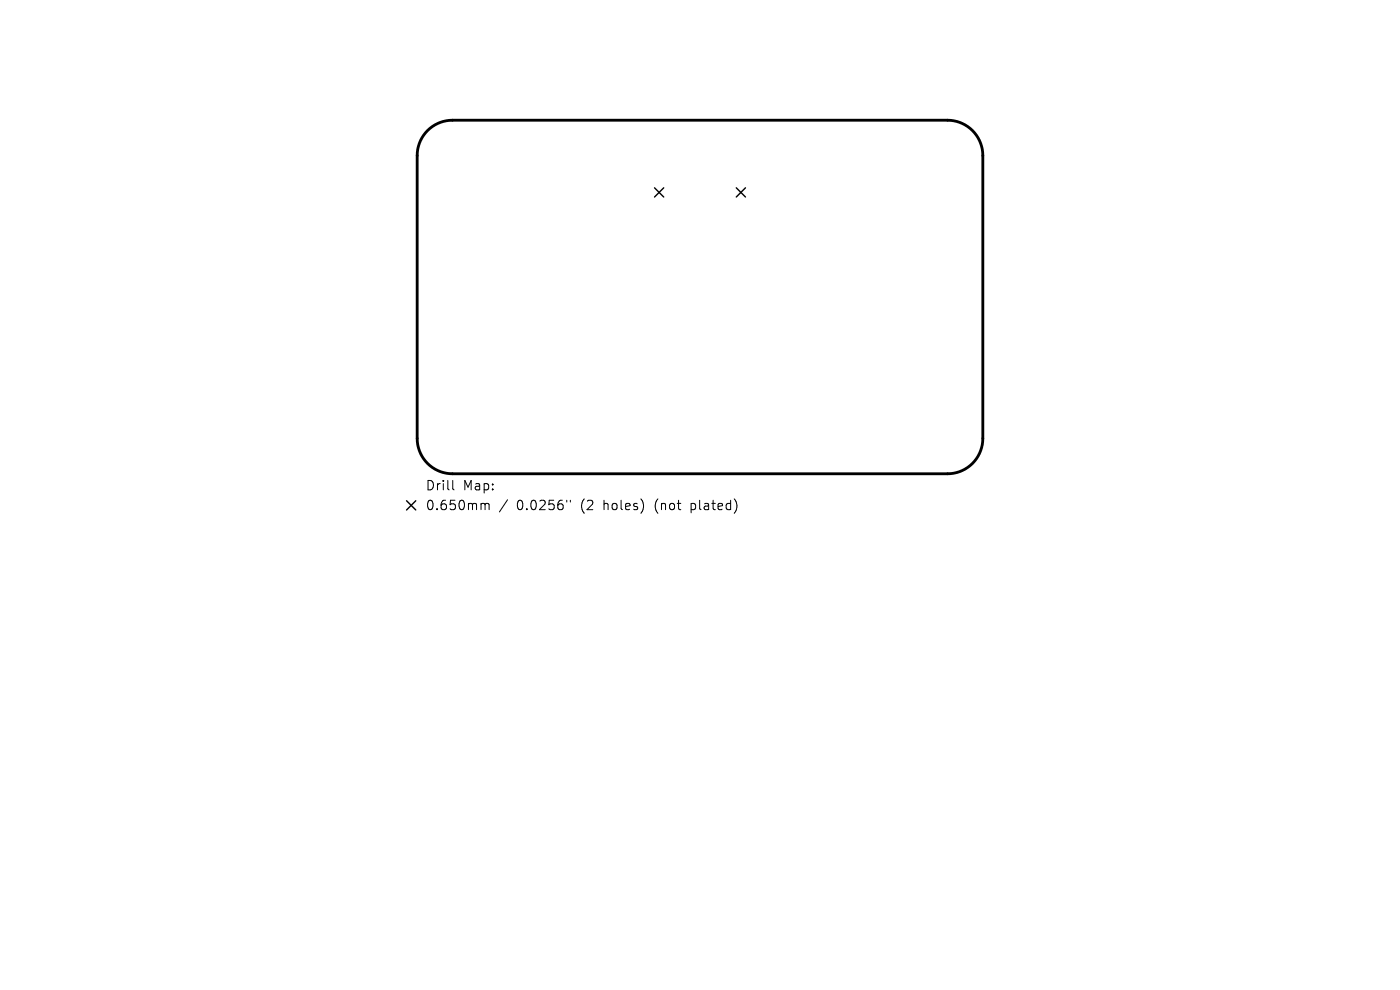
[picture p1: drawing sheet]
<svg xmlns="http://www.w3.org/2000/svg" width="297mm" height="210mm" viewBox="0 0 297 210" stroke-linecap="round" stroke-linejoin="round" font-family="sans-serif">
<defs><g id="words">
<g font-size="2.8">
<text x="90.2" y="104.3">Drill</text>
<text x="98.2" y="104.3">Map:</text>
<text x="90.2" y="108.5">0.650mm</text>
<text x="109.6" y="108.5">0.0256&quot;</text>
<text x="123.4" y="108.5">(2</text>
<text x="128.3" y="108.5">holes)</text>
<text x="139.4" y="108.5">(not</text>
<text x="147.2" y="108.5">plated)</text>
</g>
</g></defs>
<path d="M90.7 27.7a7.5 7.5 0 0 1 5.3-2.2h105a7.5 7.5 0 0 1 7.5 7.5v60a7.5 7.5 0 0 1-7.5 7.5h-105a7.5 7.5 0 0 1-7.5-7.5v-60a7.5 7.5 0 0 1 2.2-5.3z" fill="none" stroke="#000" stroke-width=".6"/>
<path d="M138.9 39.8l1.9 2M140.8 39.8l-1.9 2M156.2 39.8l1.9 2M158.1 39.8l-1.9 2M86.3 106.2l1.9 2M88.2 106.2l-1.9 2" fill="none" stroke="#000" stroke-width=".3"/>
<path d="M96 101.9v1.7l.3 .3M102.3 106.8l.5 .1 .1 .2M102.9 107.1l.3-.3 .5 .1 .1 1.2M102.9 107.1v1M107.7 106l-1.7 2.6M120.2 106.1v.4M121 106.1v.4" fill="none" stroke="#000" stroke-width=".21"/>
<use href="#words"/>
</svg>
